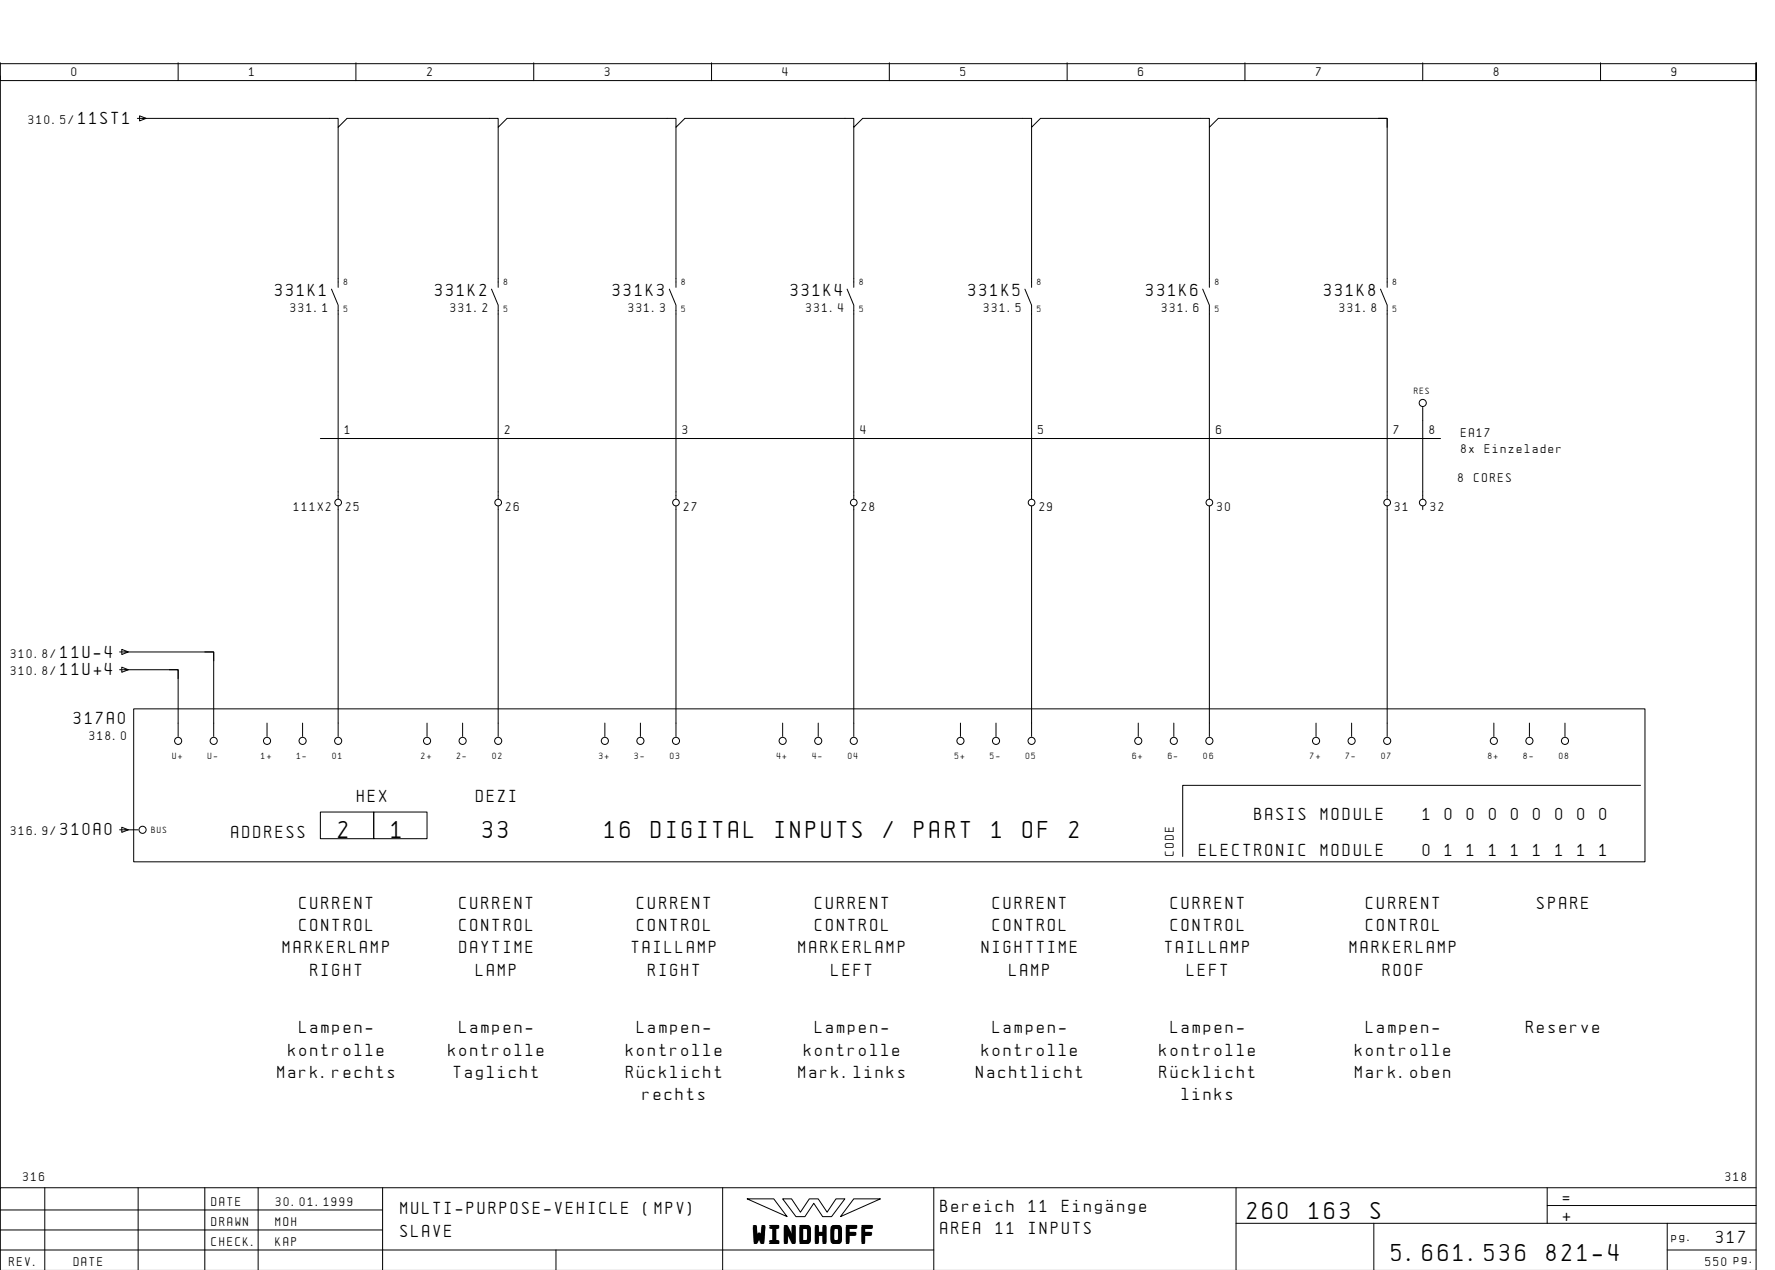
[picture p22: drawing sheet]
<svg xmlns="http://www.w3.org/2000/svg" width="399mm" height="286mm" viewBox="0 0 399 286" stroke-linecap="round" stroke-linejoin="round" font-family="sans-serif">
<defs><g id="words">
<g font-size="4.4">
<text x="76.1" y="188.4">2</text>
<text x="88.1" y="188.4">1</text>
<text x="108.6" y="188.4">33</text>
<text x="136.1" y="188.4">16</text>
<text x="146.5" y="188.4">DIGITAL</text>
<text x="174.4" y="188.4">INPUTS</text>
<text x="198.8" y="188.4">/</text>
<text x="205.7" y="188.4">PART</text>
<text x="223.1" y="188.4">1</text>
<text x="230.1" y="188.4">OF</text>
<text x="240.6" y="188.4">2</text>
<text x="280.6" y="274.1">260</text>
<text x="294.5" y="274.1">163</text>
<text x="308.4" y="274.1">S</text>
<text x="169.5" y="279.3">WINDHOFF</text>
<text x="313.1" y="283.6">5.661.536</text>
<text x="347.9" y="283.6">821-4</text>
</g>
<g font-size="3.1">
<text x="17.6" y="27.9">11ST1</text>
<text x="61.9" y="66.6">331K1</text>
<text x="97.9" y="66.6">331K2</text>
<text x="137.9" y="66.6">331K3</text>
<text x="177.9" y="66.6">331K4</text>
<text x="217.9" y="66.6">331K5</text>
<text x="257.9" y="66.6">331K6</text>
<text x="297.9" y="66.6">331K8</text>
<text x="13.6" y="147.9">11U-4</text>
<text x="13.6" y="151.9">11U+4</text>
<text x="16.6" y="162.9">317A0</text>
<text x="80.3" y="180.4">HEX</text>
<text x="107.1" y="180.4">DEZI</text>
<text x="282.2" y="184.4">BASIS</text>
<text x="297.2" y="184.4">MODULE</text>
<text x="320.1" y="184.4">1</text>
<text x="325.1" y="184.4">0</text>
<text x="330" y="184.4">0</text>
<text x="335" y="184.4">0</text>
<text x="340" y="184.4">0</text>
<text x="345" y="184.4">0</text>
<text x="349.9" y="184.4">0</text>
<text x="354.9" y="184.4">0</text>
<text x="359.9" y="184.4">0</text>
<text x="13.6" y="187.9">310A0</text>
<text x="52.1" y="188.4">ADDRESS</text>
<text x="269.8" y="192.4">ELECTRONIC</text>
<text x="297.2" y="192.4">MODULE</text>
<text x="320.1" y="192.4">0</text>
<text x="325.1" y="192.4">1</text>
<text x="330" y="192.4">1</text>
<text x="335" y="192.4">1</text>
<text x="340" y="192.4">1</text>
<text x="345" y="192.4">1</text>
<text x="349.9" y="192.4">1</text>
<text x="354.9" y="192.4">1</text>
<text x="359.9" y="192.4">1</text>
<text x="67.4" y="204.4">CURRENT</text>
<text x="67.4" y="209.4">CONTROL</text>
<text x="103.4" y="204.4">CURRENT</text>
<text x="103.4" y="209.4">CONTROL</text>
<text x="143.4" y="204.4">CURRENT</text>
<text x="143.4" y="209.4">CONTROL</text>
<text x="183.4" y="204.4">CURRENT</text>
<text x="183.4" y="209.4">CONTROL</text>
<text x="223.4" y="204.4">CURRENT</text>
<text x="223.4" y="209.4">CONTROL</text>
<text x="263.4" y="204.4">CURRENT</text>
<text x="263.4" y="209.4">CONTROL</text>
<text x="307.4" y="204.4">CURRENT</text>
<text x="307.4" y="209.4">CONTROL</text>
<text x="345.9" y="204.4">SPARE</text>
<text x="63.6" y="214.4">MARKERLAMP</text>
<text x="103.4" y="214.4">DAYTIME</text>
<text x="142.1" y="214.4">TAILLAMP</text>
<text x="179.6" y="214.4">MARKERLAMP</text>
<text x="220.9" y="214.4">NIGHTTIME</text>
<text x="262.1" y="214.4">TAILLAMP</text>
<text x="303.6" y="214.4">MARKERLAMP</text>
<text x="69.9" y="219.4">RIGHT</text>
<text x="107.1" y="219.4">LAMP</text>
<text x="145.9" y="219.4">RIGHT</text>
<text x="187.1" y="219.4">LEFT</text>
<text x="227.1" y="219.4">LAMP</text>
<text x="267.1" y="219.4">LEFT</text>
<text x="311.1" y="219.4">ROOF</text>
<text x="67.4" y="232.4">Lampen-</text>
<text x="103.4" y="232.4">Lampen-</text>
<text x="143.4" y="232.4">Lampen-</text>
<text x="183.4" y="232.4">Lampen-</text>
<text x="223.4" y="232.4">Lampen-</text>
<text x="263.4" y="232.4">Lampen-</text>
<text x="307.4" y="232.4">Lampen-</text>
<text x="343.4" y="232.4">Reserve</text>
<text x="64.9" y="237.4">kontrolle</text>
<text x="100.9" y="237.4">kontrolle</text>
<text x="140.9" y="237.4">kontrolle</text>
<text x="180.9" y="237.4">kontrolle</text>
<text x="220.9" y="237.4">kontrolle</text>
<text x="260.9" y="237.4">kontrolle</text>
<text x="304.9" y="237.4">kontrolle</text>
<text x="62.4" y="242.4">Mark.rechts</text>
<text x="102.1" y="242.4">Taglicht</text>
<text x="140.9" y="242.4">RÅcklicht</text>
<text x="179.6" y="242.4">Mark.links</text>
<text x="219.6" y="242.4">Nachtlicht</text>
<text x="260.9" y="242.4">RÅcklicht</text>
<text x="304.9" y="242.4">Mark.oben</text>
<text x="144.6" y="247.4">rechts</text>
<text x="265.9" y="247.4">links</text>
<text x="90.1" y="273.1">MULTI-PURPOSE-VEHICLE</text>
<text x="144.8" y="273.1">(MPV)</text>
<text x="211.6" y="272.6">Bereich</text>
<text x="231.5" y="272.6">11</text>
<text x="238.9" y="272.6">EingÑnge</text>
<text x="351.6" y="270.6">=</text>
<text x="351.6" y="274.6">+</text>
<text x="90.1" y="278.1">SLAVE</text>
<text x="211.6" y="277.6">AREA</text>
<text x="224" y="277.6">11</text>
<text x="231.5" y="277.6">INPUTS</text>
<text x="386.1" y="279.6">317</text>
</g>
<g font-size="2.3">
<text x="16.1" y="17.1">0</text>
<text x="56.1" y="17.1">1</text>
<text x="96.1" y="17.1">2</text>
<text x="136.1" y="17.1">3</text>
<text x="176.1" y="17.1">4</text>
<text x="216.1" y="17.1">5</text>
<text x="256.1" y="17.1">6</text>
<text x="296.1" y="17.1">7</text>
<text x="336.1" y="17.1">8</text>
<text x="376.1" y="17.1">9</text>
<text x="6.4" y="27.9">310.5/</text>
<text x="65.4" y="70.1">331.1</text>
<text x="101.4" y="70.1">331.2</text>
<text x="141.4" y="70.1">331.3</text>
<text x="181.4" y="70.1">331.4</text>
<text x="221.4" y="70.1">331.5</text>
<text x="261.4" y="70.1">331.6</text>
<text x="301.4" y="70.1">331.8</text>
<text x="77.6" y="97.6">1</text>
<text x="113.6" y="97.6">2</text>
<text x="153.6" y="97.6">3</text>
<text x="193.6" y="97.6">4</text>
<text x="233.6" y="97.6">5</text>
<text x="273.6" y="97.6">6</text>
<text x="313.6" y="97.6">7</text>
<text x="321.6" y="97.6">8</text>
<text x="328.7" y="98.2">EA17</text>
<text x="328.7" y="101.8">8x</text>
<text x="334.1" y="101.8">Einzelader</text>
<text x="328.1" y="108.4">8</text>
<text x="331.7" y="108.4">CORES</text>
<text x="66.1" y="114.9">111X2</text>
<text x="77.8" y="114.9">25</text>
<text x="113.8" y="114.9">26</text>
<text x="153.8" y="114.9">27</text>
<text x="193.8" y="114.9">28</text>
<text x="233.8" y="114.9">29</text>
<text x="273.8" y="114.9">30</text>
<text x="313.8" y="114.9">31</text>
<text x="321.8" y="114.9">32</text>
<text x="2.4" y="147.9">310.8/</text>
<text x="2.4" y="151.9">310.8/</text>
<text x="20.1" y="166.4">318.0</text>
<text x="2.4" y="187.9">316.9/</text>
<text x="264.1" y="192.4" transform="rotate(-90 264.1 192.4)">CODE</text>
<text x="5.2" y="265.6">316</text>
<text x="388.2" y="265.6">318</text>
<text x="47.6" y="271.1">DATE</text>
<text x="47.6" y="275.6">DRAWN</text>
<text x="62" y="275.6">MOH</text>
<text x="62.1" y="271.1">30.01.1999</text>
<text x="47.6" y="280.1">CHECK.</text>
<text x="62" y="280.1">KAP</text>
<text x="376.1" y="279.1">pg.</text>
<text x="2.1" y="284.6">REV.</text>
<text x="16.6" y="284.6">DATE</text>
<text x="383.7" y="284.6">550 pg.</text>
</g>
<g font-size="1.6">
<text x="77.4" y="64.1">8</text>
<text x="113.4" y="64.1">8</text>
<text x="153.4" y="64.1">8</text>
<text x="193.4" y="64.1">8</text>
<text x="233.4" y="64.1">8</text>
<text x="273.4" y="64.1">8</text>
<text x="313.4" y="64.1">8</text>
<text x="77.4" y="70.1">5</text>
<text x="113.4" y="70.1">5</text>
<text x="153.4" y="70.1">5</text>
<text x="193.4" y="70.1">5</text>
<text x="233.4" y="70.1">5</text>
<text x="273.4" y="70.1">5</text>
<text x="313.4" y="70.1">5</text>
<text x="318.1" y="88.6">RES</text>
<text x="38.8" y="170.6">U+</text>
<text x="46.8" y="170.6">U-</text>
<text x="58.8" y="170.6">1+</text>
<text x="66.8" y="170.6">1-</text>
<text x="74.8" y="170.6">01</text>
<text x="94.8" y="170.6">2+</text>
<text x="102.8" y="170.6">2-</text>
<text x="110.8" y="170.6">02</text>
<text x="134.8" y="170.6">3+</text>
<text x="142.8" y="170.6">3-</text>
<text x="150.8" y="170.6">03</text>
<text x="174.8" y="170.6">4+</text>
<text x="182.8" y="170.6">4-</text>
<text x="190.8" y="170.6">04</text>
<text x="214.8" y="170.6">5+</text>
<text x="222.8" y="170.6">5-</text>
<text x="230.8" y="170.6">05</text>
<text x="254.8" y="170.6">6+</text>
<text x="262.8" y="170.6">6-</text>
<text x="270.8" y="170.6">06</text>
<text x="294.8" y="170.6">7+</text>
<text x="302.8" y="170.6">7-</text>
<text x="310.8" y="170.6">07</text>
<text x="334.8" y="170.6">8+</text>
<text x="342.8" y="170.6">8-</text>
<text x="350.8" y="170.6">08</text>
<text x="34.1" y="187.3">BUS</text>
</g>
</g></defs>
<g fill="none" stroke="#000" stroke-width=".22">
<path d="M.1 14.1v4h395v-4v271.6M.1 17.1v250M.1 14.3h395M40.1 14.1v4M80.1 14.1v4M120.1 14.1v4M160.1 14.1v4M200.1 14.1v4M240.1 14.1v4M280.1 14.1v4M320.1 14.1v4M360.1 14.1v4"/>
<path d="M30.9 26.6h45.2v2l2-2h34v2l2-2h38v2l2-2h38v2l2-2h38v2l2-2h38v2l2-2h38v38M31.4 26l1.5 .6-1.5 .6zM76.1 28.6v36M112.1 28.6v36M152.1 28.6v36M192.1 28.6v36M232.1 28.6v36M272.1 28.6v36M310.1 26.6h2v2M74.6 65l1.5 3.6v43.6M110.6 65l1.5 3.6v43.6M150.6 65l1.5 3.6v43.6"/>
<path d="M190.6 65l1.5 3.6v43.6M230.6 65l1.5 3.6v43.6M270.6 65l1.5 3.6v43.6M310.6 65l1.5 3.6v43.6M72.1 98.6h252M320.1 91.6v20.6M76.1 113.8v51.8M112.1 113.8v51.8M152.1 113.8v51.8M192.1 113.8v51.8M232.1 113.8v51.8M272.1 113.8v51.8"/>
<path d="M312.1 113.8v51.8M320.1 113.8v.8M26.9 146.6h1.9M26.9 150.6h1.9M27.4 146l1.5 .6-1.5 .6zM27.4 150l1.5 .6-1.5 .6zM28.1 150.6h12v15M28.1 146.6h20v19M30.1 159.4h340v34.4h-340zM38.1 150.6h2v2M46.1 146.6h2v2M60.1 162.6v3"/>
<path d="M68.1 162.6v3M96.1 162.6v3M104.1 162.6v3M136.1 162.6v3M144.1 162.6v3M176.1 162.6v3M184.1 162.6v3M216.1 162.6v3M224.1 162.6v3M256.1 162.6v3M264.1 162.6v3M296.1 162.6v3"/>
<path d="M304.1 162.6v3M336.1 162.6v3M344.1 162.6v3M352.1 162.6v3M369.1 176.6h-103v16M26.9 186.6h4.2M27.4 186l1.5 .6-1.5 .6zM72.1 182.6h12v6h-12zM84.1 182.6h12v6h-12zM10.1 267.1v18.5M31.1 267.1v18.5M46.1 267.1v18.6"/>
<path d="M58.1 267.1v18.6M86.1 272.1h-86M86.1 276.6h-86M86.1 267.1v18.6M162.6 267.1v18.6M168.1 269.6h6l3 4zM176.1 269.6h2l2 3 2-3h2l2 3 2-3h2l-3 4h-2l-2-3-2 3h-2zM192.1 269.6h6l-9 4zM210.1 267.1v18.6M278.1 275.1h117M278.1 267.1v18.6M309.1 275.1v10.6"/>
<path d="M348.1 271.1h47M348.1 267.1v8M375.1 275.1v10.6M395.1 267.1h-395v18.6M125.1 281.1v4.6M210.1 281.1h-210M375.1 281.1h20"/>
<circle cx="320.1" cy="90.6" r=".8"/>
<circle cx="76.1" cy="113" r=".75"/>
<circle cx="112.1" cy="113" r=".75"/>
<circle cx="152.1" cy="113" r=".75"/>
<circle cx="192.1" cy="113" r=".75"/>
<circle cx="232.1" cy="113" r=".75"/>
<circle cx="272.1" cy="113" r=".75"/>
<circle cx="312.1" cy="113" r=".75"/>
<circle cx="320.1" cy="113" r=".75"/>
<circle cx="40.1" cy="166.6" r=".8"/>
<circle cx="48.1" cy="166.6" r=".8"/>
<circle cx="60.1" cy="166.6" r=".8"/>
<circle cx="68.1" cy="166.6" r=".8"/>
<circle cx="76.1" cy="166.6" r=".8"/>
<circle cx="96.1" cy="166.6" r=".8"/>
<circle cx="104.1" cy="166.6" r=".8"/>
<circle cx="112.1" cy="166.6" r=".8"/>
<circle cx="136.1" cy="166.6" r=".8"/>
<circle cx="144.1" cy="166.6" r=".8"/>
<circle cx="152.1" cy="166.6" r=".8"/>
<circle cx="176.1" cy="166.6" r=".8"/>
<circle cx="184.1" cy="166.6" r=".8"/>
<circle cx="192.1" cy="166.6" r=".8"/>
<circle cx="216.1" cy="166.6" r=".8"/>
<circle cx="224.1" cy="166.6" r=".8"/>
<circle cx="232.1" cy="166.6" r=".8"/>
<circle cx="256.1" cy="166.6" r=".8"/>
<circle cx="264.1" cy="166.6" r=".8"/>
<circle cx="272.1" cy="166.6" r=".8"/>
<circle cx="296.1" cy="166.6" r=".8"/>
<circle cx="304.1" cy="166.6" r=".8"/>
<circle cx="312.1" cy="166.6" r=".8"/>
<circle cx="336.1" cy="166.6" r=".8"/>
<circle cx="344.1" cy="166.6" r=".8"/>
<circle cx="352.1" cy="166.6" r=".8"/>
<circle cx="32.1" cy="186.6" r=".8"/>
</g>
<use href="#words"/>
</svg>
